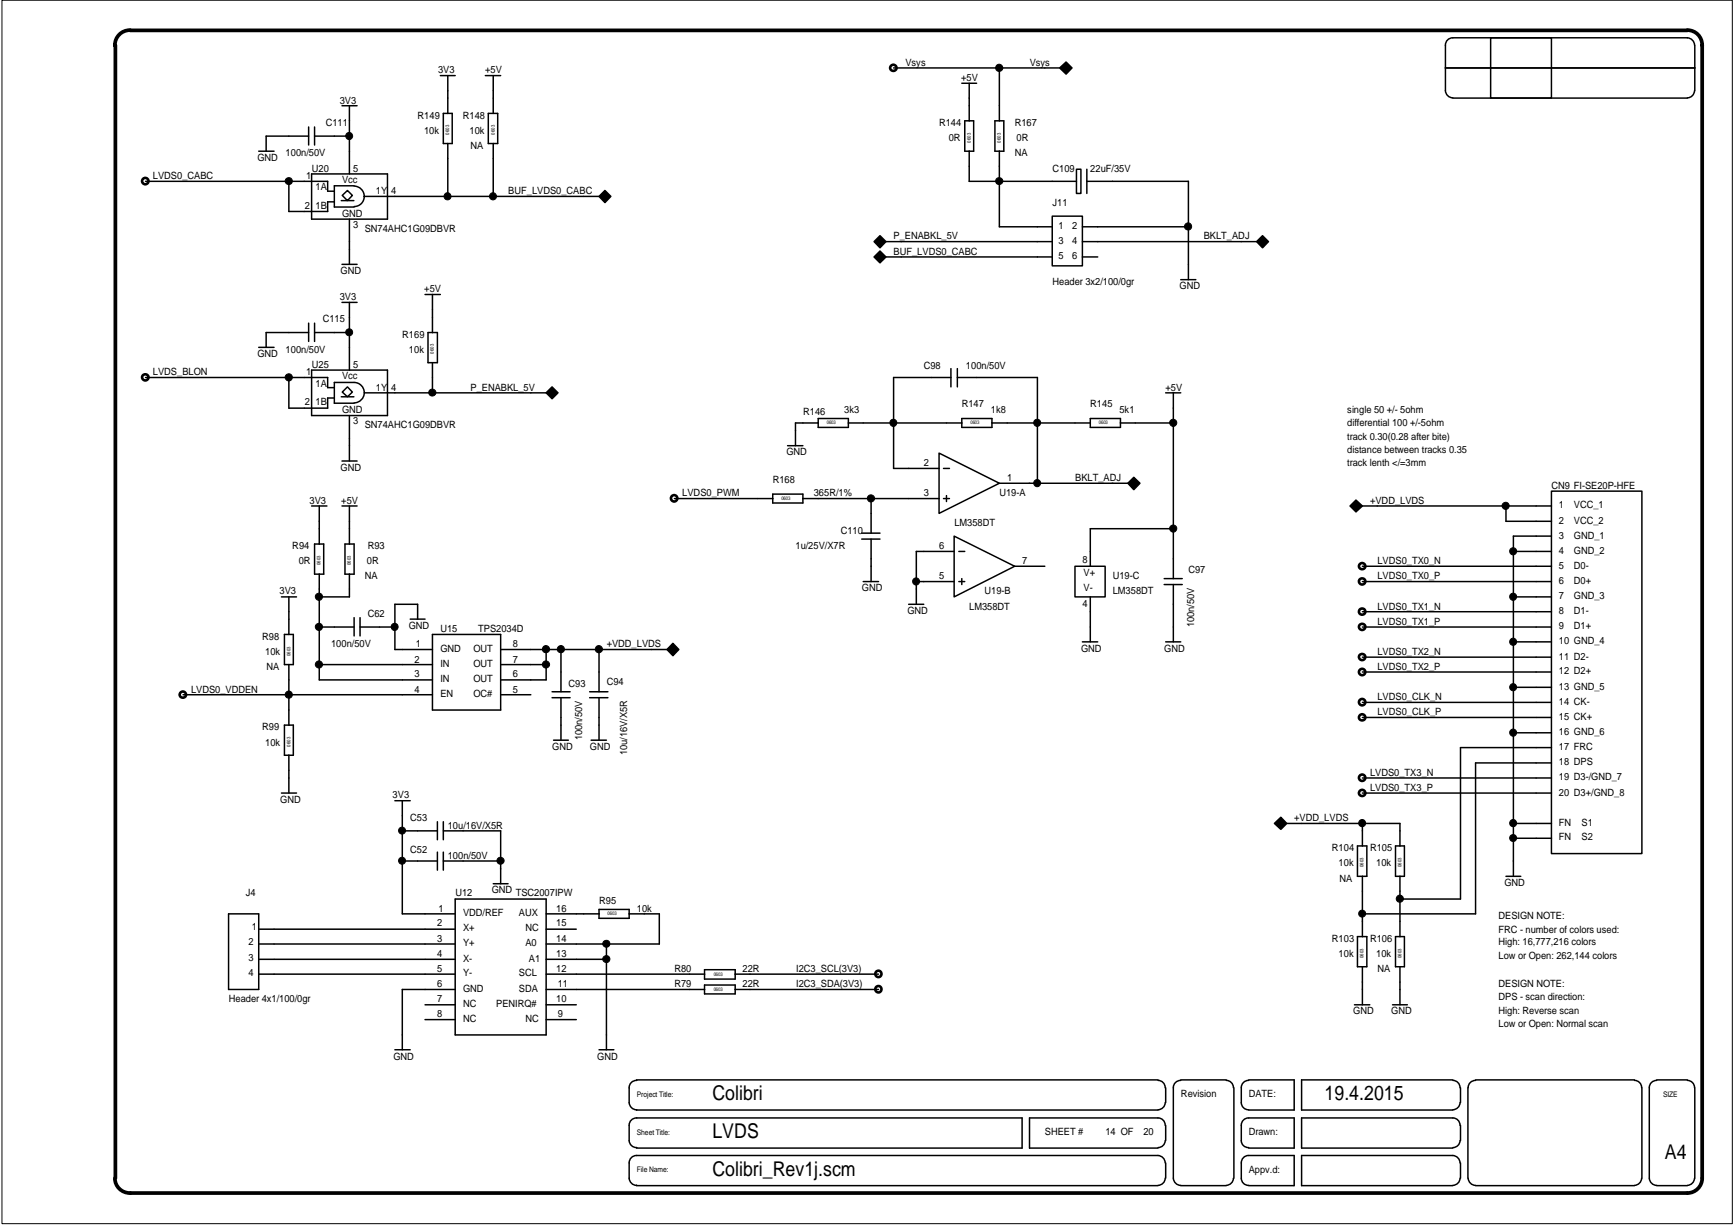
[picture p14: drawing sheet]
<svg xmlns="http://www.w3.org/2000/svg" width="297mm" height="210mm" viewBox="0 0 297 210" stroke-linecap="round" stroke-linejoin="round" font-family="sans-serif">
<defs><g id="words">
<g font-size="3.5">
<text x="122" y="188.5">Colibri</text>
<text x="226.9" y="188.5">19.4.2015</text>
<text x="122" y="194.9">LVDS</text>
<text x="122" y="201.4">Colibri_Rev1j.scm</text>
<text x="285.2" y="198.6">A4</text>
</g>
<g font-size="1.7">
<text x="155.1" y="11.3">Vsys</text>
<text x="176.4" y="11.3">Vsys</text>
<text x="58.2" y="17.7">3V3</text>
<text x="75.1" y="12.6">3V3</text>
<text x="83.1" y="12.6">+5V</text>
<text x="164.6" y="13.8">+5V</text>
<text x="55.8" y="21.6">C111</text>
<text x="71.5" y="20.4">R149</text>
<text x="72.6" y="22.9">10k</text>
<text x="79.3" y="20.4">R148</text>
<text x="80.4" y="22.9">10k</text>
<text x="160.9" y="21.6">R144</text>
<text x="173.8" y="21.6">R167</text>
<text x="44.1" y="27.6">GND</text>
<text x="48.9" y="26.8">100n/50V</text>
<text x="53.4" y="29.4">U20</text>
<text x="60.5" y="29.4">5</text>
<text x="80.6" y="25.5">NA</text>
<text x="162.5" y="24.2">0R</text>
<text x="173.8" y="26.8">NA</text>
<text x="174.2" y="24.2">0R</text>
<text x="180.3" y="29.4">C109</text>
<text x="186.8" y="29.4">22uF/35V</text>
<text x="26.2" y="30.7">LVDS0_CABC</text>
<text x="52.2" y="35.9">2</text>
<text x="52.4" y="30.7">1</text>
<text x="54.1" y="35.9">1B</text>
<text x="54.1" y="32.6">1A</text>
<text x="58.6" y="31.3">Vcc</text>
<text x="64.4" y="33.2">1Y</text>
<text x="67" y="33.2">4</text>
<text x="87.1" y="33.2">BUF_LVDS0_CABC</text>
<text x="180.3" y="35.2">J11</text>
<text x="58.6" y="37.1">GND</text>
<text x="60.5" y="39.1">3</text>
<text x="62.5" y="39.8">SN74AHC1G09DBVR</text>
<text x="153.1" y="41">P_ENABKL_5V</text>
<text x="181.3" y="41.8">3</text>
<text x="181.3" y="39.2">1</text>
<text x="183.7" y="41.8">4</text>
<text x="183.7" y="39.2">2</text>
<text x="206.2" y="41">BKLT_ADJ</text>
<text x="58.3" y="46.9">GND</text>
<text x="153.1" y="43.6">BUF_LVDS0_CABC</text>
<text x="181.3" y="44.4">5</text>
<text x="183.7" y="44.4">6</text>
<text x="58.2" y="51.4">3V3</text>
<text x="72.7" y="50.1">+5V</text>
<text x="180.3" y="48.8">Header 3x2/100/0gr</text>
<text x="202.1" y="49.6">GND</text>
<text x="55.3" y="55.2">C115</text>
<text x="68.9" y="57.9">R169</text>
<text x="26.2" y="64.3">LVDS_BLON</text>
<text x="44.1" y="61.2">GND</text>
<text x="48.9" y="60.4">100n/50V</text>
<text x="52.4" y="64.3">1</text>
<text x="53.4" y="63">U25</text>
<text x="58.6" y="64.9">Vcc</text>
<text x="60.5" y="63">5</text>
<text x="70.1" y="60.4">10k</text>
<text x="158.2" y="63.3">C98</text>
<text x="165.5" y="63.3">100n/50V</text>
<text x="52.2" y="69.5">2</text>
<text x="54.1" y="69.5">1B</text>
<text x="54.1" y="66.3">1A</text>
<text x="58.6" y="70.8">GND</text>
<text x="64.4" y="66.9">1Y</text>
<text x="67" y="66.9">4</text>
<text x="80.6" y="66.9">P_ENABKL_5V</text>
<text x="137.6" y="71.1">R146</text>
<text x="144.6" y="70.8">3k3</text>
<text x="164.8" y="69.7">R147</text>
<text x="169.8" y="70.8">1k8</text>
<text x="186.8" y="69.7">R145</text>
<text x="191.8" y="70.8">5k1</text>
<text x="199.6" y="66.9">+5V</text>
<text x="230.8" y="70.8">single 50 +/- 5ohm</text>
<text x="60.5" y="72.7">3</text>
<text x="62.5" y="73.4">SN74AHC1G09DBVR</text>
<text x="230.8" y="73.1">differential 100 +/-5ohm</text>
<text x="230.8" y="75.4">track 0.30(0.28 after bite)</text>
<text x="230.8" y="77.6">distance between tracks 0.35</text>
<text x="58.3" y="80.6">GND</text>
<text x="132.4" y="82.7">R168</text>
<text x="134.7" y="78">GND</text>
<text x="158.2" y="79.8">2</text>
<text x="172.5" y="82.4">1</text>
<text x="184.2" y="82.4">BKLT_ADJ</text>
<text x="230.8" y="79.9">track lenth &lt;/=3mm</text>
<text x="265.8" y="83.7">CN9 FI-SE20P-HFE</text>
<text x="53" y="86.3">3V3</text>
<text x="58.5" y="86.3">+5V</text>
<text x="116.9" y="85">LVDS0_PWM</text>
<text x="139.4" y="85">365R/1%</text>
<text x="158.2" y="85">3</text>
<text x="171.2" y="85">U19-A</text>
<text x="234.7" y="86.3">+VDD_LVDS</text>
<text x="267" y="87.1">1</text>
<text x="267" y="89.7">2</text>
<text x="269.6" y="87.1">VCC_1</text>
<text x="269.6" y="89.7">VCC_2</text>
<text x="50.1" y="94.1">R94</text>
<text x="63" y="94.1">R93</text>
<text x="136.3" y="94.1">1u/25V/X7R</text>
<text x="144" y="91.5">C110</text>
<text x="160.9" y="94.1">6</text>
<text x="163.5" y="90.2">LM358DT</text>
<text x="267" y="94.9">4</text>
<text x="267" y="92.3">3</text>
<text x="269.6" y="94.9">GND_2</text>
<text x="269.6" y="92.3">GND_1</text>
<text x="47.9" y="101.9">3V3</text>
<text x="51.2" y="96.7">0R</text>
<text x="62.5" y="99.3">NA</text>
<text x="62.9" y="96.7">0R</text>
<text x="147.7" y="101.3">GND</text>
<text x="160.9" y="99.3">5</text>
<text x="168.7" y="101.9">U19-B</text>
<text x="175.1" y="96.7">7</text>
<text x="185.5" y="96.4">8</text>
<text x="185.6" y="101.3">V-</text>
<text x="185.6" y="98.7">V+</text>
<text x="190.6" y="99.3">U19-C</text>
<text x="190.6" y="101.9">LM358DT</text>
<text x="203.6" y="98.2">C97</text>
<text x="236" y="96.7">LVDS0_TX0_N</text>
<text x="236" y="99.3">LVDS0_TX0_P</text>
<text x="267" y="97.5">5</text>
<text x="267" y="100.1">6</text>
<text x="269.6" y="100.1">D0+</text>
<text x="269.6" y="97.5">D0-</text>
<text x="63" y="105.7">C62</text>
<text x="70" y="107.8">GND</text>
<text x="155.4" y="105.2">GND</text>
<text x="166" y="104.5">LM358DT</text>
<text x="185.5" y="103.9">4</text>
<text x="204.6" y="107.5" transform="rotate(-90 204.6 107.5)">100n/50V</text>
<text x="236" y="104.5">LVDS0_TX1_N</text>
<text x="236" y="107">LVDS0_TX1_P</text>
<text x="267" y="107.8">9</text>
<text x="267" y="102.6">7</text>
<text x="267" y="105.2">8</text>
<text x="269.6" y="107.8">D1+</text>
<text x="269.6" y="105.2">D1-</text>
<text x="269.6" y="102.6">GND_3</text>
<text x="44.9" y="109.6">R98</text>
<text x="45.4" y="112.2">10k</text>
<text x="56.7" y="110.9">100n/50V</text>
<text x="71" y="113.5">2</text>
<text x="71.2" y="110.9">1</text>
<text x="75.4" y="111.7">GND</text>
<text x="75.4" y="108.4">U15</text>
<text x="81.1" y="111.7">OUT</text>
<text x="81.9" y="108.4">TPS2034D</text>
<text x="87.8" y="113.5">7</text>
<text x="87.8" y="110.9">8</text>
<text x="103.9" y="110.9">+VDD_LVDS</text>
<text x="185.2" y="111.7">GND</text>
<text x="199.4" y="111.7">GND</text>
<text x="236" y="112.2">LVDS0_TX2_N</text>
<text x="267" y="110.4">10 GND_4</text>
<text x="267" y="113">11 D2-</text>
<text x="32.7" y="118.7">LVDS0_VDDEN</text>
<text x="45.6" y="114.8">NA</text>
<text x="71" y="116.1">3</text>
<text x="71" y="118.7">4</text>
<text x="75.4" y="119.5">EN</text>
<text x="75.4" y="116.8">IN</text>
<text x="75.4" y="114.3">IN</text>
<text x="81.1" y="116.8">OUT</text>
<text x="81.1" y="114.3">OUT</text>
<text x="81.1" y="119.5">OC#</text>
<text x="87.8" y="116.1">6</text>
<text x="87.8" y="118.7">5</text>
<text x="97.4" y="117.7">C93</text>
<text x="103.9" y="117.3">C94</text>
<text x="236" y="114.8">LVDS0_TX2_P</text>
<text x="236" y="120">LVDS0_CLK_N</text>
<text x="267" y="115.6">12 D2+</text>
<text x="267" y="118.2">13 GND_5</text>
<text x="44.9" y="125.1">R99</text>
<text x="236" y="122.6">LVDS0_CLK_P</text>
<text x="267" y="120.7">14 CK-</text>
<text x="267" y="123.4">15 CK+</text>
<text x="267" y="125.9">16 GND_6</text>
<text x="45.4" y="127.8">10k</text>
<text x="94.6" y="128.5">GND</text>
<text x="99.7" y="126.9" transform="rotate(-90 99.7 126.9)">100n/50V</text>
<text x="101" y="128.5">GND</text>
<text x="107.4" y="129.4" transform="rotate(-90 107.4 129.4)">10u/16V/X5R</text>
<text x="267" y="128.5">17 FRC</text>
<text x="267" y="131.1">18 DPS</text>
<text x="48" y="137.6">GND</text>
<text x="67.3" y="136.8">3V3</text>
<text x="234.7" y="132.9">LVDS0_TX3_N</text>
<text x="234.7" y="135.5">LVDS0_TX3_P</text>
<text x="267" y="133.7">19 D3-/GND_7</text>
<text x="267" y="136.3">20 D3+/GND_8</text>
<text x="70.3" y="140.6">C53</text>
<text x="76.7" y="142">10u/16V/X5R</text>
<text x="221.7" y="140.6">+VDD_LVDS</text>
<text x="267" y="141.5">FN</text>
<text x="270.9" y="141.5">S1</text>
<text x="70.3" y="146.1">C52</text>
<text x="76.7" y="147.2">100n/50V</text>
<text x="228.2" y="145.9">R104</text>
<text x="229.3" y="148.4">10k</text>
<text x="234.7" y="145.9">R105</text>
<text x="235.8" y="148.4">10k</text>
<text x="267" y="144">FN</text>
<text x="270.9" y="144">S2</text>
<text x="42.1" y="153.6">J4</text>
<text x="78" y="153.6">U12</text>
<text x="84.2" y="153.1">GND</text>
<text x="88.3" y="153.6">TSC2007IPW</text>
<text x="102.7" y="154.9">R95</text>
<text x="229.5" y="151">NA</text>
<text x="257.7" y="151.8">GND</text>
<text x="43.1" y="159.4">1</text>
<text x="74.9" y="158.7">2</text>
<text x="74.9" y="161.4">3</text>
<text x="75.1" y="156.2">1</text>
<text x="79.3" y="159.6">X+</text>
<text x="79.3" y="157">VDD/REF</text>
<text x="88.9" y="157">AUX</text>
<text x="90" y="159.6">NC</text>
<text x="95.3" y="161.4">14</text>
<text x="95.3" y="158.7">15</text>
<text x="95.3" y="156.2">16</text>
<text x="109.1" y="156.2">10k</text>
<text x="228.2" y="161.4">R103</text>
<text x="234.7" y="161.4">R106</text>
<text x="256.7" y="157.5">DESIGN NOTE:</text>
<text x="256.7" y="159.8">FRC - number of colors used:</text>
<text x="42.5" y="162">2</text>
<text x="42.5" y="164.6">3</text>
<text x="42.5" y="167.2">4</text>
<text x="74.9" y="163.9">4</text>
<text x="74.9" y="166.5">5</text>
<text x="79.3" y="167.3">Y-</text>
<text x="79.3" y="164.8">X-</text>
<text x="79.3" y="162.1">Y+</text>
<text x="88.9" y="167.3">SCL</text>
<text x="90" y="162.1">A0</text>
<text x="90.6" y="164.8">A1</text>
<text x="95.3" y="166.5">12</text>
<text x="95.3" y="163.9">13</text>
<text x="115.5" y="166.5">R80</text>
<text x="127.2" y="166.5">22R</text>
<text x="136.4" y="166.5">I2C3_SCL(3V3)</text>
<text x="229.3" y="163.9">10k</text>
<text x="235.8" y="163.9">10k</text>
<text x="236" y="166.5">NA</text>
<text x="256.7" y="162">High: 16,777,216 colors</text>
<text x="256.7" y="164.3">Low or Open: 262,144 colors</text>
<text x="39.2" y="171.7">Header 4x1/100/0gr</text>
<text x="74.9" y="169.2">6</text>
<text x="74.9" y="171.7">7</text>
<text x="79.3" y="169.9">GND</text>
<text x="79.3" y="172.5">NC</text>
<text x="85" y="172.5">PENIRQ#</text>
<text x="88.9" y="169.9">SDA</text>
<text x="95.3" y="171.7">10</text>
<text x="95.5" y="169.2">11</text>
<text x="115.5" y="169.2">R79</text>
<text x="127.2" y="169.2">22R</text>
<text x="136.4" y="169.2">I2C3_SDA(3V3)</text>
<text x="231.8" y="173.8">GND</text>
<text x="238.3" y="173.8">GND</text>
<text x="256.7" y="169.2">DESIGN NOTE:</text>
<text x="256.7" y="171.4">DPS - scan direction:</text>
<text x="256.7" y="173.7">High: Reverse scan</text>
<text x="74.9" y="174.3">8</text>
<text x="79.3" y="175.1">NC</text>
<text x="90" y="175.1">NC</text>
<text x="95.5" y="174.3">9</text>
<text x="256.7" y="176">Low or Open: Normal scan</text>
<text x="67.4" y="181.6">GND</text>
<text x="102.3" y="181.6">GND</text>
<text x="202.3" y="188">Revision</text>
<text x="213.9" y="188">DATE:</text>
<text x="179" y="194.5">SHEET #</text>
<text x="189.4" y="194.5">14 OF</text>
<text x="195.9" y="194.5">20</text>
<text x="213.9" y="194.5">Drawn:</text>
<text x="213.9" y="201">Appv.d:</text>
</g>
<g font-size="1.3">
<text x="109.1" y="187.9">Project Title:</text>
<text x="284.9" y="187.9">SIZE</text>
<text x="109.1" y="194.4">Sheet Title:</text>
<text x="109.1" y="200.9">File Name:</text>
</g>
<g font-size=".9">
<text x="77" y="23.1" transform="rotate(-90 77 23.1)">0603</text>
<text x="84.7" y="23.1" transform="rotate(-90 84.7 23.1)">0603</text>
<text x="166.3" y="24.4" transform="rotate(-90 166.3 24.4)">0603</text>
<text x="171.4" y="24.4" transform="rotate(-90 171.4 24.4)">0603</text>
<text x="74.3" y="60.6" transform="rotate(-90 74.3 60.6)">0603</text>
<text x="141.6" y="72.7">0603</text>
<text x="166.2" y="72.7">0603</text>
<text x="188.3" y="72.7">0603</text>
<text x="133.9" y="85.7">0603</text>
<text x="54.9" y="96.9" transform="rotate(-90 54.9 96.9)">0603</text>
<text x="60.1" y="96.9" transform="rotate(-90 60.1 96.9)">0603</text>
<text x="49.7" y="112.4" transform="rotate(-90 49.7 112.4)">0603</text>
<text x="49.7" y="127.9" transform="rotate(-90 49.7 127.9)">0603</text>
<text x="233.5" y="148.6" transform="rotate(-90 233.5 148.6)">0603</text>
<text x="240.1" y="148.6" transform="rotate(-90 240.1 148.6)">0603</text>
<text x="104.1" y="156.8">0603</text>
<text x="122.3" y="167.2">0603</text>
<text x="233.5" y="164.2" transform="rotate(-90 233.5 164.2)">0603</text>
<text x="240.1" y="164.2" transform="rotate(-90 240.1 164.2)">0603</text>
<text x="122.3" y="169.8">0603</text>
</g>
</g></defs>
<g fill="none" stroke="#000" stroke-width=".45">
<circle cx="153" cy="11.6" r=".54"/>
<circle cx="24.9" cy="31" r=".55"/>
<circle cx="24.9" cy="64.7" r=".54"/>
<circle cx="115.5" cy="85.4" r=".55"/>
<circle cx="233.3" cy="99.6" r=".54"/>
<circle cx="233.3" cy="97" r=".54"/>
<circle cx="31.3" cy="119" r=".54"/>
<circle cx="233.3" cy="115.1" r=".55"/>
<circle cx="233.3" cy="104.8" r=".54"/>
<circle cx="233.3" cy="112.6" r=".54"/>
<circle cx="233.3" cy="107.4" r=".54"/>
<circle cx="233.3" cy="120.3" r=".55"/>
<circle cx="233.3" cy="133.3" r=".55"/>
<circle cx="233.3" cy="122.9" r=".54"/>
<circle cx="233.3" cy="135.9" r=".54"/>
<circle cx="150.5" cy="166.9" r=".54"/>
<circle cx="150.5" cy="169.5" r=".54"/>
</g>
<g fill="none" stroke="#000" stroke-width=".26">
<path d="M58.6 18.1h2.6M59.9 18.1v11.7M75.4 13h2.6M75.9 19.4h1.6v5.2h-1.6zM76.7 13v6.4M83.1 13h2.7M83.6 19.4h1.7v5.2h-1.7zM84.5 13v6.4M153.1 11.6h28.4M164.8 14.3h2.5M166 14.3v6.4M171.2 11.6v9.1"/>
<path d="M181.5 11.6l1.1-1 1 1-1 1.1zM247.6 11.6h42.7M248.9 16.8h40.1M255.4 6.5h10.4v10.3h-10.4zM290.3 7.7a1.29 1.29 0 0 0-1.3-1.2h-40.1a1.25 1.25 0 0 0-1.3 1.2v7.8a1.3 1.3 0 0 0 1.3 1.3M290.3 15.5a1.27 1.27 0 0 1-1.3 1.3M290.3 7.7v7.8M24.9 31.1h31.2v1.7h1.2M44.3 25.9h2.6M49.5 31.1v5.1h6.6v-1.6h1.2M52.9 23.3h-7.3v2.6M52.9 21.8v3"/>
<path d="M53.4 29.8h13v7.7h-13zM53.9 23.3h6M53.9 21.8v3M58.5 34.4h2.1M58.6 33.5l.9-.9 .9 .9-.9 .9zM59.9 37.5v7.8M60.7 31.9a1.78 1.78 0 0 1 1.7 1.8 1.72 1.72 0 0 1-1.7 1.7M60.7 31.8h-3.4v3.7h3.4M62.5 33.7h40.1M76.7 24.6v9.1M84.5 24.6v9.1M102.6 33.7l1-1.1 1 1.1-1 1z"/>
<path d="M165.3 20.7h1.5v5.2h-1.5zM166 25.9v5.2h18.4M170.4 20.7h1.6v5.2h-1.6zM171.2 25.9v13h9.1M180.3 37h5.1v8.6h-5.1zM184.4 29h.8v4.1h-.8zM185.4 38.9h18.2M186.2 31.1h17.4v16.8M186.2 29v4.1M44.3 59.5h2.6M52.9 57h-7.3v2.5M52.9 55.4v3.1"/>
<path d="M53.9 57h6M53.9 55.4v3.1M58.6 51.8h2.6M58.6 45.3h2.6M59.9 51.8v11.6M72.8 50.5h2.6M73.3 57h1.6v5.1h-1.6zM74.1 50.5v6.5M149.7 44l1-1 1.1 1-1.1 1zM149.7 41.4l1-1 1.1 1-1.1 1.1zM151.8 41.4h28.5M151.8 44h28.5"/>
<path d="M185.4 41.4h29.9M185.4 44h2.6M202.3 47.9h2.5M215.3 41.4l1-1 1 1-1 1.1zM24.9 64.7h31.2v1.7h1.2M49.5 64.7v5.2h6.6v-1.7h1.2M53.4 63.4h13v7.8h-13zM58.5 68h2.1M58.6 79h2.6M59.5 66.3l.9 .9-.9 .8-.9-.8zM59.9 71.2v7.8M60.7 69a1.76 1.76 0 0 0 1.7-1.7 1.76 1.76 0 0 0-1.7-1.8h-3.4v3.6h3.4"/>
<path d="M62.5 67.3h31.1M74.1 62.1v5.2M93.6 67.3l1-1 1 1-1 1zM134.9 76.4h2.6M140.2 72.5h-3.9v3.9M140.2 71.7h5.1v1.5h-5.1zM145.3 72.5h19.5M160.9 77.6l10.3 5.2-10.3 5.2zM162.9 64.7h-9.8v15.6h7.8M162.9 63.2v3.1M164 64.7h13.7v18.1M164 63.2v3.1"/>
<path d="M164.8 71.7h5.1v1.5h-5.1zM169.9 72.5h16.9M186.8 71.7h5.1v1.5h-5.1zM191.9 72.5h9.1M199.7 67.3h2.6M201 67.3v31.8M53.4 86.7h2.6M53.9 93.2h1.6v5.2h-1.6zM54.7 98.4v18.1h19.4M54.7 86.7v6.5M58.6 86.7h2.6M59.1 93.2h1.6v5.2h-1.6z"/>
<path d="M59.9 86.7v6.5M59.9 98.4v3.9h-5.2M115.5 85.4h16.9M132.4 84.7h5.1v1.5h-5.1zM137.5 85.4h23.4M147.6 91.4h3.1M147.6 92.4h3.1M147.9 99.7h2.6M149.2 85.4v6M149.2 92.4v7.3M157 99.7h6.4M161.6 85.4h1"/>
<path d="M161.6 80.3h1M162.1 84.9v1M163.4 91.9l10.4 5.1-10.4 5.3zM163.4 94.5h-6.4v9M164.3 99.7h1M164.3 94.5h1M164.8 99.1v1.1M171.2 82.8h22M173.8 97h5.2M184.1 97h5.2v5.3h-5.2zM193.2 82.8l1-1 1.1 1-1.1 1.1zM199.4 99.1h3.1"/>
<path d="M201 90.6h-14.2v6.4M232.3 85.7l1.1 1-1.1 1-1-1zM233.4 99.7h32.4M233.4 86.7h32.4M233.4 97h32.4M258 86.7v2.6h7.8M259.2 94.5h6.6M265.8 84.2h15.5v62.1h-15.5zM265.8 91.9h-6.6v58.3M31.4 119h42.7M48.2 102.3h2.6M48.7 108.7h1.5v5.2h-1.5z"/>
<path d="M49.5 102.3v6.4M49.5 113.9v10.3M54.7 113.9h19.4M54.7 107.4h6M60.7 105.8v3.2M61.7 107.4h5.9M61.7 105.8v3.2M70.3 106.1h2.5M71.5 106.1v-2.6h-3.9v7.8h6.5M74.1 108.7h11.7v13h-11.7zM85.8 111.3h28.5M85.8 113.9h7.8"/>
<path d="M85.8 119h5.1M93.6 111.3v5.2h-7.8M94.6 118.5h3.1M94.6 119.5h3.1M96.1 111.3v7.2M96.1 119.5v7.3M101 118.5h3.1M101 119.5h3.1M102.6 111.3v7.2M102.6 119.5v7.3M115.3 110.2l1 1.1-1 1.1-1-1.1zM155.7 103.5h2.5"/>
<path d="M185.4 110h2.6M186.8 102.3v7.7M199.4 100.2h3.1M199.7 110h2.6M201 100.2v9.8M233.4 107.4h32.4M233.4 115.1h32.4M233.4 112.6h32.4M233.4 104.8h32.4M259.2 102.3h6.6M259.2 117.8h6.6M259.2 110h6.6"/>
<path d="M48.2 135.9h2.6M48.7 124.2h1.5v5.2h-1.5zM49.5 129.4v6.5M67.6 137.2h2.7M68.9 137.2v19.4h9.1M94.8 126.8h2.6M101.3 126.8h2.6M233.4 133.3h32.4M233.4 135.9h32.4M233.4 122.9h32.4M233.4 120.4h32.4M259.2 125.6h6.6"/>
<path d="M265.8 130.7h-13v25.9h-19.4M265.8 128.1h-15.6v26h-10.4M39.2 156.6h5.1v12.9h-5.1zM44.3 159.2h33.7M68.9 142.4h6M68.9 147.5h6M74.9 140.8v3.1M74.9 146v3.1M75.9 142.4h9.9v9M75.9 147.5h9.9M75.9 140.8v3.1M75.9 146v3.1"/>
<path d="M78 154.1h15.6v23.2h-15.6zM84.5 151.4h2.5M93.6 156.6h9M93.6 159.2h5.1M102.6 155.8h5.2v1.6h-5.2zM107.8 156.6h5.1v5.2h-19.3M218.3 141.1l1.1-1.1 1 1.1-1 1zM220.4 141.1h19.4v3.8M232.5 144.9h1.6v5.3h-1.6zM233.4 141.1v3.8M233.4 150.2v10.3M239.1 144.9h1.5v5.3h-1.5z"/>
<path d="M239.8 150.2v10.3M258 150.2h2.5M259.2 141.1h6.6M259.2 143.6h6.6M44.3 166.9h33.7M44.3 161.8h33.7M44.3 164.4h33.7M67.6 179.9h2.7M72.8 172.2h5.2M72.8 174.7h5.2M78 169.5h-9.1v10.4M93.6 169.5h27.1"/>
<path d="M93.6 166.9h27.1M93.6 164.4h10.3M93.6 172.2h5.1M93.6 174.7h5.1M102.6 179.9h2.6M103.9 161.8v18.1M120.7 166.2h5.2v1.6h-5.2zM120.7 168.8h5.2v1.5h-5.2zM125.9 169.5h24.6M125.9 166.9h24.6M232 172.2h2.7M232.5 160.5h1.6v5.2h-1.6z"/>
<path d="M233.4 165.7v6.5M238.5 172.2h2.6M239.1 160.5h1.5v5.2h-1.5zM239.8 165.7v6.5M109 185.1h.1a1.24 1.24 0 0 0-1.3 1.3v2.5a1.29 1.29 0 0 0 1.3 1.3h-.1M109 198h89.4a1.3 1.3 0 0 1 1.2 1.3M109 185h89.4M109 190.2h89.4M109 191.6h66.1v5.1h-66.1M109.1 198a1.25 1.25 0 0 0-1.3 1.3v2.6a1.29 1.29 0 0 0 1.3 1.2h-.1M109.1 191.6a1.24 1.24 0 0 0-1.3 1.2v2.7a1.26 1.26 0 0 0 1.3 1.1h-.1M198.4 185.1a1.23 1.23 0 0 1 1.2 1.3"/>
<path d="M199.6 192.8a1.23 1.23 0 0 0-1.2-1.2h-22v5.1h22M199.6 195.5a1.22 1.22 0 0 1-1.2 1.1M199.6 188.9a1.25 1.25 0 0 1-1.2 1.3M199.7 186.4v2.5M199.7 192.8v2.7M199.7 199.3v2.6M202.3 185.1a1.24 1.24 0 0 0-1.3 1.3v15.5a1.3 1.3 0 0 0 1.3 1.2M202.3 185h7.8M210.1 185.1a1.23 1.23 0 0 1 1.2 1.3M211.4 186.4v15.5M213.9 185.1a1.23 1.23 0 0 0-1.3 1.3v2.5a1.23 1.23 0 0 0 1.3 1.3M213.9 196.6a1.2 1.2 0 0 1-1.3-1.1v-2.7a1.23 1.23 0 0 1 1.3-1.2h7.8v5.1h-7.8"/>
<path d="M213.9 185h7.8v5.2h-7.8M248.9 185.1a1.23 1.23 0 0 1 1.2 1.3M248.9 185h-25.9v5.2h25.9M250.1 188.9a1.25 1.25 0 0 1-1.2 1.3M250.1 192.8a1.23 1.23 0 0 0-1.2-1.2h-25.9v5.1h25.9M250.1 195.5a1.22 1.22 0 0 1-1.2 1.1M250.1 199.3a1.29 1.29 0 0 0-1.2-1.3h-25.9v5.2h25.9M250.2 186.4v2.5M250.2 192.8v2.7M250.2 199.3v2.6M251.5 186.4v15.5M252.8 185.1a1.24 1.24 0 0 0-1.3 1.3"/>
<path d="M252.8 185h27.2M280 185.1a1.23 1.23 0 0 1 1.2 1.3M281.3 186.4v15.5M283.8 185.1a1.24 1.24 0 0 0-1.3 1.3v15.5a1.3 1.3 0 0 0 1.3 1.2M283.8 185h5.2M289 185.1a1.23 1.23 0 0 1 1.3 1.3M290.3 186.4v15.5M109 203.2h89.4M199.6 201.9a1.25 1.25 0 0 1-1.2 1.2M202.3 203.2h7.8M211.3 201.9a1.25 1.25 0 0 1-1.2 1.2M213.9 203.1a1.23 1.23 0 0 1-1.3-1.2v-2.6a1.24 1.24 0 0 1 1.3-1.3h7.8v5.2h-7.8"/>
<path d="M250.1 201.9a1.25 1.25 0 0 1-1.2 1.2M251.5 201.9a1.3 1.3 0 0 0 1.3 1.2M252.8 203.2h27.2M281.2 201.9a1.29 1.29 0 0 1-1.2 1.2M283.8 203.2h5.2M290.3 201.9a1.29 1.29 0 0 1-1.3 1.2"/>
</g>
<g fill="#000">
<path d="M181.5 11.6l1.1-1 1 1-1 1.1z" fill-rule="evenodd"/>
<path d="M103.6 32.6l1 1.1-1 1-1-1z" fill-rule="evenodd"/>
<path d="M149.7 44l1-1 1.1 1-1.1 1z" fill-rule="evenodd"/>
<path d="M150.7 40.4l1.1 1-1.1 1.1-1-1.1z" fill-rule="evenodd"/>
<path d="M215.3 41.4l1-1 1 1-1 1.1z" fill-rule="evenodd"/>
<path d="M94.6 66.3l1 1-1 1-1-1z" fill-rule="evenodd"/>
<path d="M193.2 82.8l1-1 1.1 1-1.1 1.1z" fill-rule="evenodd"/>
<path d="M232.3 85.7l1.1 1-1.1 1-1-1z" fill-rule="evenodd"/>
<path d="M115.3 110.2l1 1.1-1 1.1-1-1.1z" fill-rule="evenodd"/>
<path d="M218.3 141.1l1.1-1.1 1 1.1-1 1z" fill-rule="evenodd"/>
<circle cx="171.2" cy="11.6" r=".62"/>
<circle cx="49.5" cy="31" r=".6"/>
<circle cx="59.8" cy="23.3" r=".6"/>
<circle cx="76.7" cy="33.6" r=".61"/>
<circle cx="84.4" cy="33.6" r=".61"/>
<circle cx="171.2" cy="31" r=".61"/>
<circle cx="203.5" cy="38.8" r=".61"/>
<circle cx="59.8" cy="56.9" r=".6"/>
<circle cx="49.5" cy="64.7" r=".61"/>
<circle cx="74.1" cy="67.3" r=".61"/>
<circle cx="153" cy="72.4" r=".6"/>
<circle cx="177.7" cy="72.4" r=".6"/>
<circle cx="201" cy="72.4" r=".61"/>
<circle cx="149.2" cy="85.4" r=".62"/>
<circle cx="156.9" cy="99.6" r=".6"/>
<circle cx="177.7" cy="82.8" r=".6"/>
<circle cx="201" cy="90.6" r=".61"/>
<circle cx="257.9" cy="86.7" r=".61"/>
<circle cx="259.2" cy="94.5" r=".6"/>
<circle cx="49.5" cy="119" r=".61"/>
<circle cx="54.6" cy="107.4" r=".61"/>
<circle cx="54.6" cy="102.3" r=".61"/>
<circle cx="54.6" cy="113.9" r=".61"/>
<circle cx="67.6" cy="107.4" r=".6"/>
<circle cx="93.5" cy="111.2" r=".62"/>
<circle cx="93.5" cy="113.9" r=".62"/>
<circle cx="96.1" cy="111.2" r=".61"/>
<circle cx="102.6" cy="111.2" r=".62"/>
<circle cx="259.2" cy="110" r=".61"/>
<circle cx="259.2" cy="102.2" r=".6"/>
<circle cx="259.2" cy="117.7" r=".6"/>
<circle cx="259.2" cy="125.5" r=".6"/>
<circle cx="68.9" cy="147.5" r=".6"/>
<circle cx="68.9" cy="142.3" r=".6"/>
<circle cx="85.7" cy="147.5" r=".61"/>
<circle cx="233.3" cy="141" r=".61"/>
<circle cx="233.3" cy="156.5" r=".6"/>
<circle cx="239.8" cy="154" r=".61"/>
<circle cx="259.2" cy="141" r=".61"/>
<circle cx="259.2" cy="143.6" r=".6"/>
<circle cx="103.9" cy="164.3" r=".6"/>
<circle cx="103.9" cy="161.7" r=".6"/>
</g>
<g fill="none" stroke="#000" stroke-width=".17">
<path d="M.3 0h296.5v209.7h-296.5z"/>
<circle cx="171.2" cy="11.6" r=".62"/>
<circle cx="49.5" cy="31" r=".6"/>
<circle cx="59.8" cy="23.3" r=".6"/>
<circle cx="76.7" cy="33.6" r=".61"/>
<circle cx="84.4" cy="33.6" r=".61"/>
<circle cx="171.2" cy="31" r=".61"/>
<circle cx="203.5" cy="38.8" r=".61"/>
<circle cx="59.8" cy="56.9" r=".6"/>
<circle cx="49.5" cy="64.7" r=".61"/>
<circle cx="74.1" cy="67.3" r=".61"/>
<circle cx="153" cy="72.4" r=".6"/>
<circle cx="177.7" cy="72.4" r=".6"/>
<circle cx="201" cy="72.4" r=".61"/>
<circle cx="149.2" cy="85.4" r=".62"/>
<circle cx="156.9" cy="99.6" r=".6"/>
<circle cx="177.7" cy="82.8" r=".6"/>
<circle cx="201" cy="90.6" r=".61"/>
<circle cx="257.9" cy="86.7" r=".61"/>
<circle cx="259.2" cy="94.5" r=".6"/>
<circle cx="49.5" cy="119" r=".61"/>
<circle cx="54.6" cy="102.3" r=".61"/>
<circle cx="54.6" cy="107.4" r=".61"/>
<circle cx="54.6" cy="113.9" r=".61"/>
<circle cx="67.6" cy="107.4" r=".6"/>
<circle cx="93.5" cy="111.2" r=".62"/>
<circle cx="93.5" cy="113.9" r=".62"/>
<circle cx="96.1" cy="111.2" r=".61"/>
<circle cx="102.6" cy="111.2" r=".62"/>
<circle cx="259.2" cy="110" r=".61"/>
<circle cx="259.2" cy="102.2" r=".6"/>
<circle cx="259.2" cy="117.7" r=".6"/>
<circle cx="259.2" cy="125.5" r=".6"/>
<circle cx="68.9" cy="142.3" r=".6"/>
<circle cx="68.9" cy="147.5" r=".6"/>
<circle cx="85.7" cy="147.5" r=".61"/>
<circle cx="233.3" cy="141" r=".61"/>
<circle cx="233.3" cy="156.5" r=".6"/>
<circle cx="239.8" cy="154" r=".61"/>
<circle cx="259.2" cy="141" r=".61"/>
<circle cx="259.2" cy="143.6" r=".6"/>
<circle cx="103.9" cy="161.7" r=".6"/>
<circle cx="103.9" cy="164.3" r=".6"/>
</g>
<path d="M19.8 7.7v194.2M22.3 5.2a2.57 2.57 0 0 0-2.6 2.6v-.1M22.3 5.2h266.7M289 5.2a2.54 2.54 0 0 1 2.6 2.6v194.1a2.55 2.55 0 0 1-2.6 2.5h-266.7a2.57 2.57 0 0 1-2.6-2.5" fill="none" stroke="#000" stroke-width=".64"/>
<use href="#words"/>
</svg>
